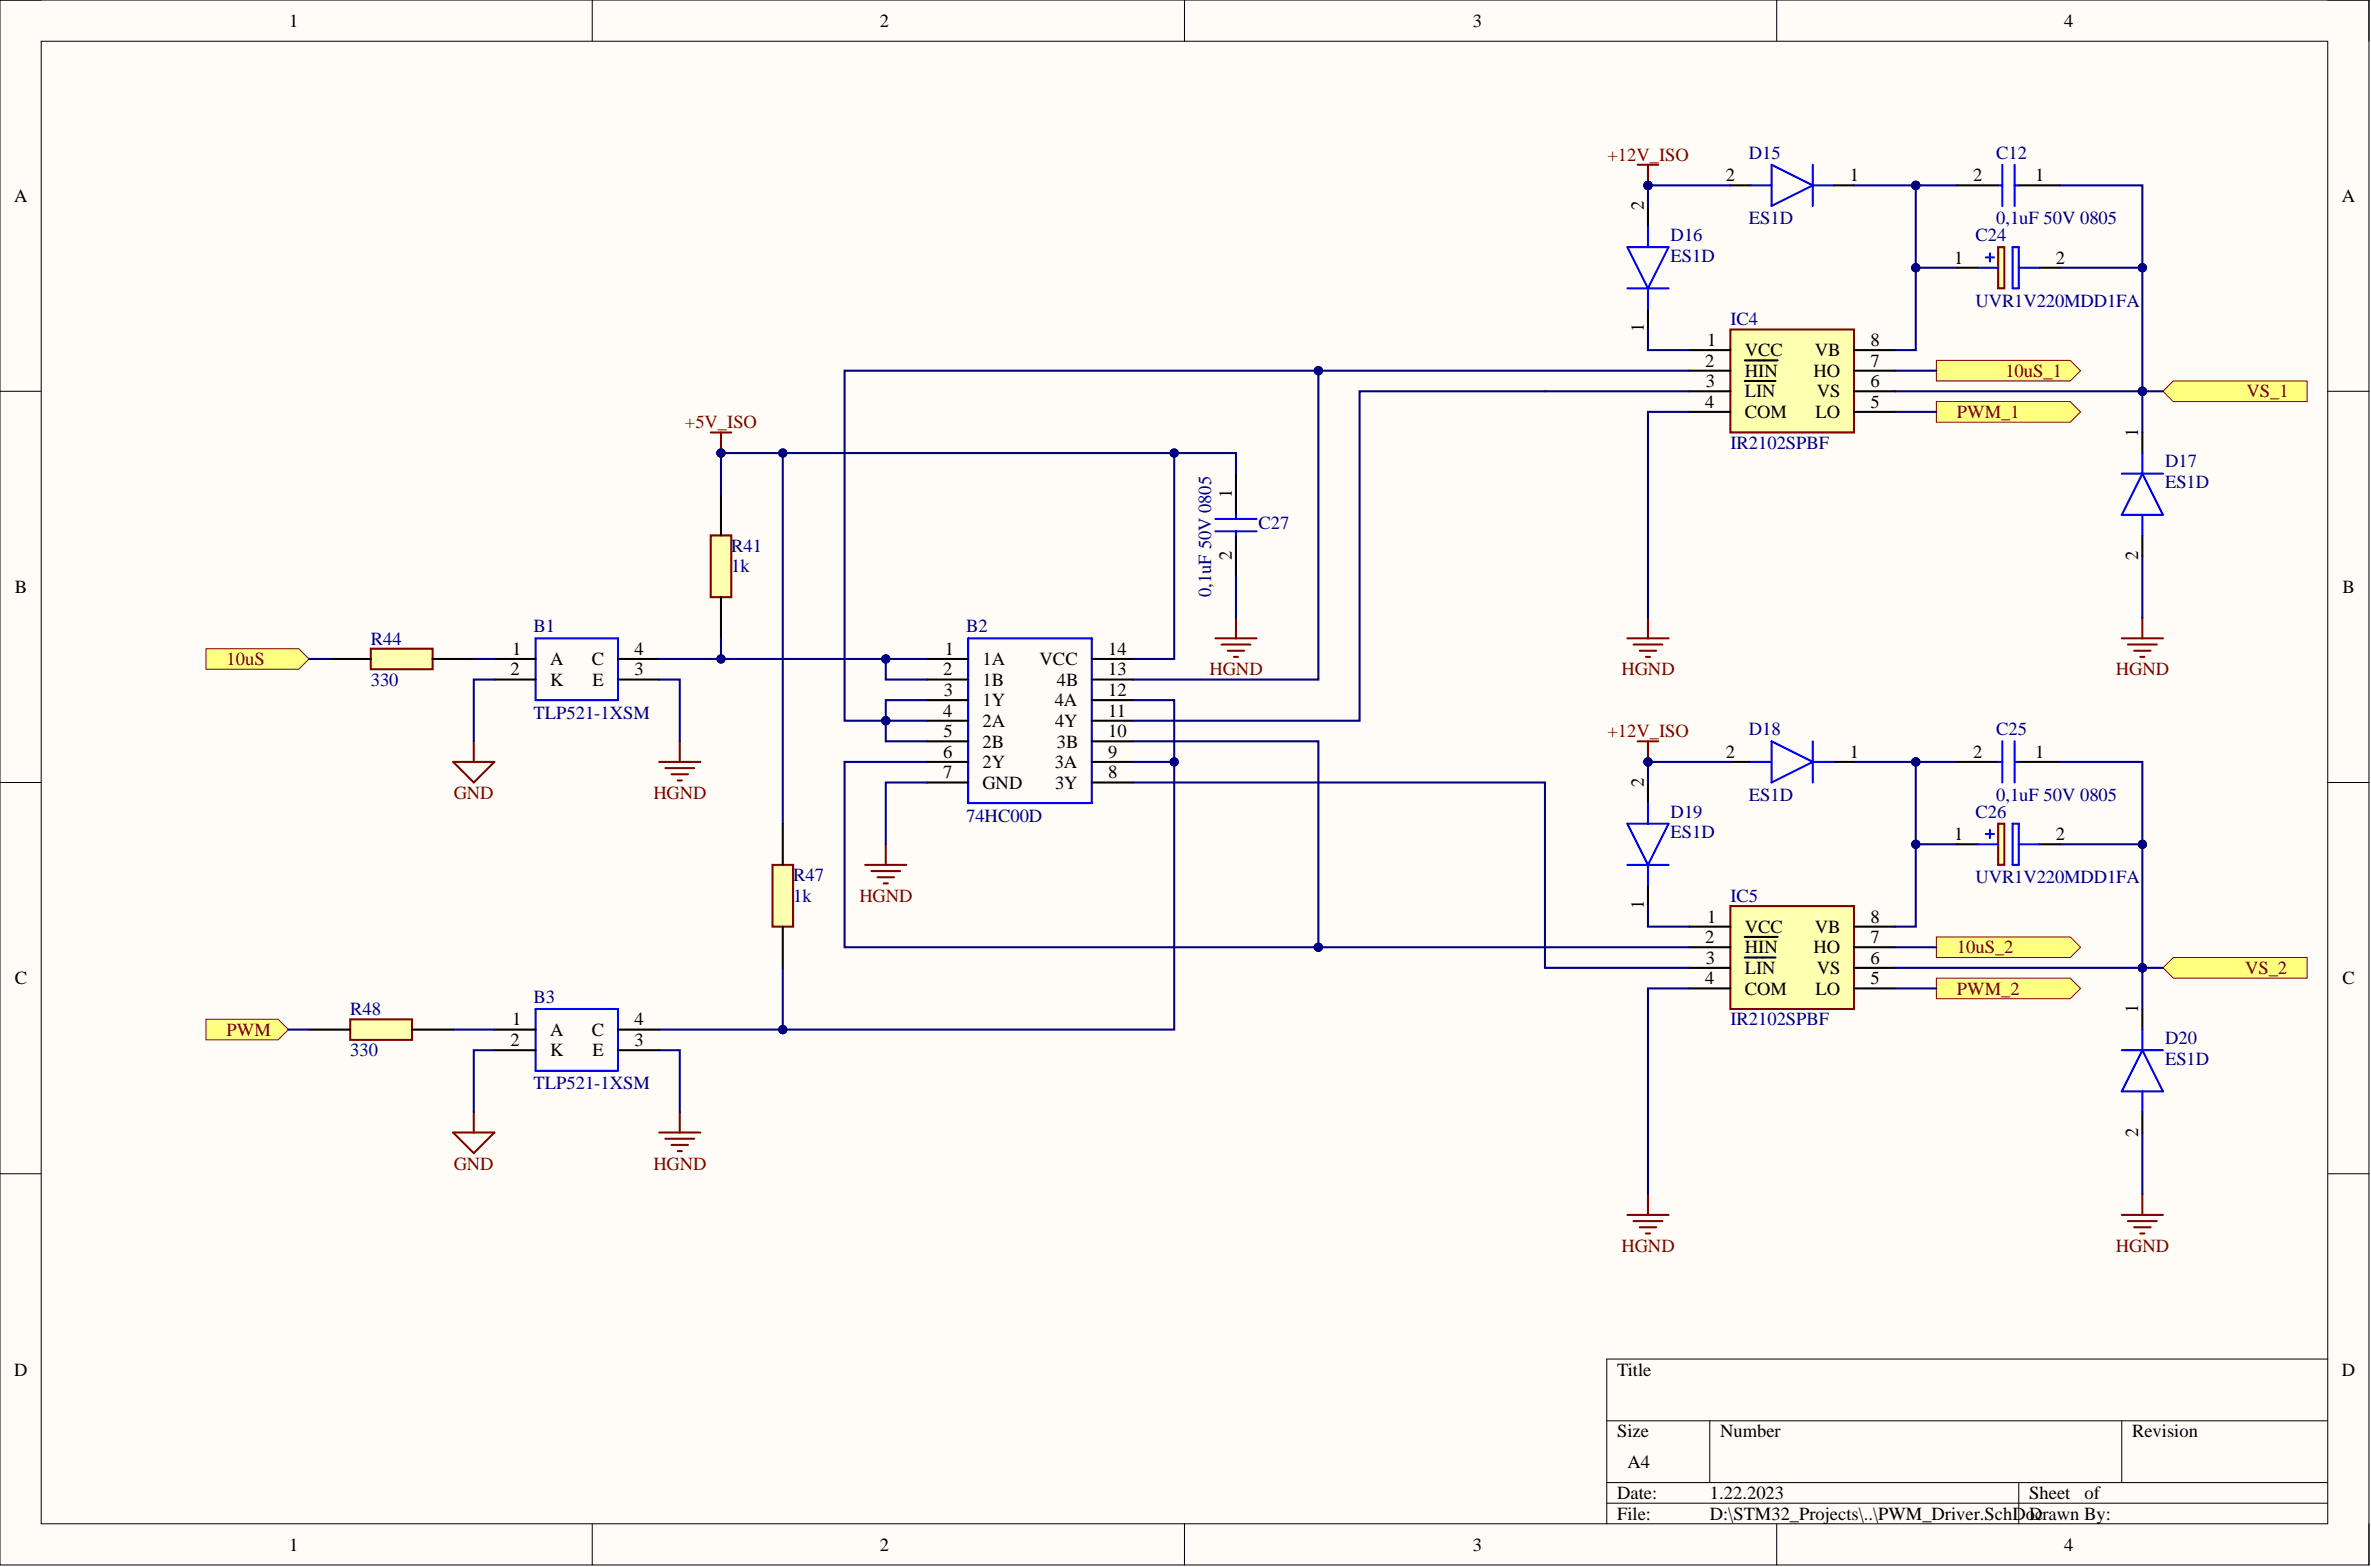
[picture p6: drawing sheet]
<svg xmlns="http://www.w3.org/2000/svg" width="292mm" height="193mm" viewBox="0 0 292 193" stroke-linecap="round" stroke-linejoin="round" font-family="sans-serif">
<defs><g id="words">
<g font-size="2.3">
<text x="35.6" y="3.3">1</text>
<text x="108.4" y="3.3">2</text>
<text x="181.5" y="3.3">3</text>
<text x="254.3" y="3.3">4</text>
<text x="212.6" y="22.3">2</text>
<text x="227.9" y="22.3">1</text>
<text x="243.1" y="22.3">2</text>
<text x="250.7" y="22.3">1</text>
<text x="1.7" y="24.9">A</text>
<text x="202.5" y="25.9" transform="rotate(-90 202.5 25.9)">2</text>
<text x="288.5" y="24.9">A</text>
<text x="240.8" y="32.5">1</text>
<text x="253.3" y="32.5">2</text>
<text x="202.5" y="40.9" transform="rotate(-90 202.5 40.9)">1</text>
<text x="210.1" y="45.1">2</text>
<text x="210.2" y="47.7">3</text>
<text x="210.3" y="42.6">1</text>
<text x="215" y="43.9">VCC</text>
<text x="215" y="46.4">HIN</text>
<text x="223.4" y="46.4">HO</text>
<text x="223.6" y="43.9">VB</text>
<text x="230.4" y="42.6">8</text>
<text x="230.4" y="45.1">7</text>
<text x="230.4" y="47.7">6</text>
<text x="210.1" y="50.2">4</text>
<text x="215" y="48.9">LIN</text>
<text x="215" y="51.5">COM</text>
<text x="223.7" y="51.5">LO</text>
<text x="223.8" y="48.9">VS</text>
<text x="230.4" y="50.2">5</text>
<text x="263.4" y="53.8" transform="rotate(-90 263.4 53.8)">1</text>
<text x="151.8" y="61.4" transform="rotate(-90 151.8 61.4)">1</text>
<text x="151.8" y="69" transform="rotate(-90 151.8 69)">2</text>
<text x="263.4" y="69" transform="rotate(-90 263.4 69)">2</text>
<text x="1.8" y="73">B</text>
<text x="288.6" y="73">B</text>
<text x="62.9" y="83.2">2</text>
<text x="63.1" y="80.6">1</text>
<text x="67.8" y="81.9">A</text>
<text x="72.9" y="81.9">C</text>
<text x="78.2" y="80.6">4</text>
<text x="78.2" y="83.2">3</text>
<text x="116.2" y="83.2">2</text>
<text x="116.4" y="80.6">1</text>
<text x="121.1" y="81.9">1A</text>
<text x="128.1" y="81.9">VCC</text>
<text x="136.5" y="80.6">14</text>
<text x="136.5" y="83.2">13</text>
<text x="67.8" y="84.4">K</text>
<text x="73" y="84.4">E</text>
<text x="116.2" y="88.2">4</text>
<text x="116.3" y="85.7">3</text>
<text x="121.1" y="84.4">1B</text>
<text x="121.1" y="87">1Y</text>
<text x="121.1" y="89.5">2A</text>
<text x="129.9" y="87">4A</text>
<text x="130" y="89.5">4Y</text>
<text x="130.2" y="84.4">4B</text>
<text x="136.5" y="85.7">12</text>
<text x="136.5" y="88.2">11</text>
<text x="116.2" y="93.3">6</text>
<text x="116.2" y="95.9">7</text>
<text x="116.2" y="90.8">5</text>
<text x="121.1" y="92.1">2B</text>
<text x="121.1" y="94.6">2Y</text>
<text x="129.9" y="94.6">3A</text>
<text x="130.2" y="92.1">3B</text>
<text x="136.5" y="90.8">10</text>
<text x="136.5" y="93.3">9</text>
<text x="136.5" y="95.9">8</text>
<text x="212.6" y="93.3">2</text>
<text x="227.9" y="93.3">1</text>
<text x="243.1" y="93.3">2</text>
<text x="250.7" y="93.3">1</text>
<text x="121.1" y="97.1">GND</text>
<text x="130" y="97.1">3Y</text>
<text x="202.5" y="96.9" transform="rotate(-90 202.5 96.9)">2</text>
<text x="240.8" y="103.5">1</text>
<text x="253.3" y="103.5">2</text>
<text x="202.5" y="111.9" transform="rotate(-90 202.5 111.9)">1</text>
<text x="210.3" y="113.6">1</text>
<text x="230.4" y="113.6">8</text>
<text x="210.1" y="116.1">2</text>
<text x="210.2" y="118.7">3</text>
<text x="215" y="114.9">VCC</text>
<text x="215" y="117.4">HIN</text>
<text x="215" y="119.9">LIN</text>
<text x="223.4" y="117.4">HO</text>
<text x="223.6" y="114.9">VB</text>
<text x="223.8" y="119.9">VS</text>
<text x="230.4" y="116.1">7</text>
<text x="230.4" y="118.7">6</text>
<text x="1.8" y="121.2">C</text>
<text x="210.1" y="121.2">4</text>
<text x="215" y="122.5">COM</text>
<text x="223.7" y="122.5">LO</text>
<text x="230.4" y="121.2">5</text>
<text x="263.4" y="124.8" transform="rotate(-90 263.4 124.8)">1</text>
<text x="288.6" y="121.2">C</text>
<text x="62.9" y="128.8">2</text>
<text x="63.1" y="126.3">1</text>
<text x="67.8" y="127.6">A</text>
<text x="67.8" y="130.1">K</text>
<text x="72.9" y="127.6">C</text>
<text x="73" y="130.1">E</text>
<text x="78.2" y="126.3">4</text>
<text x="78.2" y="128.8">3</text>
<text x="263.4" y="140" transform="rotate(-90 263.4 140)">2</text>
<text x="1.7" y="169.4">D</text>
<text x="199.2" y="169.4">Title</text>
<text x="288.5" y="169.4">D</text>
<text x="199.2" y="177">Size</text>
<text x="211.9" y="177">Number</text>
<text x="262.7" y="177">Revision</text>
<text x="199.2" y="184.6">Date:</text>
<text x="200.5" y="180.8">A4</text>
<text x="210.6" y="184.6">1.22.2023</text>
<text x="250" y="184.6">Sheet</text>
<text x="256.8" y="184.6">of</text>
<text x="35.6" y="190.9">1</text>
<text x="108.4" y="190.9">2</text>
<text x="181.5" y="190.9">3</text>
<text x="199.2" y="187.1">File:</text>
<text x="210.6" y="187.1">D:\STM32_Projects\..\PWM_Driver.SchDoc</text>
<text x="250" y="187.1">Drawn By:</text>
<text x="254.3" y="190.9">4</text>
</g>
<g font-size="2.3" fill="#800000">
<text x="198" y="19.8">+12V_ISO</text>
<text x="247.1" y="46.4">10uS_1</text>
<text x="84.4" y="52.7">+5V_ISO</text>
<text x="241.1" y="51.5">PWM_1</text>
<text x="276.7" y="48.9">VS_1</text>
<text x="27.9" y="81.9">10uS</text>
<text x="149" y="83.2">HGND</text>
<text x="199.8" y="83.2">HGND</text>
<text x="260.7" y="83.2">HGND</text>
<text x="198" y="90.8">+12V_ISO</text>
<text x="55.9" y="98.4">GND</text>
<text x="80.5" y="98.4">HGND</text>
<text x="105.9" y="111.1">HGND</text>
<text x="241.1" y="117.4">10uS_2</text>
<text x="276.6" y="119.9">VS_2</text>
<text x="241.1" y="122.5">PWM_2</text>
<text x="27.9" y="127.6">PWM</text>
<text x="55.9" y="144">GND</text>
<text x="80.5" y="144">HGND</text>
<text x="199.8" y="154.2">HGND</text>
<text x="260.7" y="154.2">HGND</text>
</g>
<g font-size="2.3" fill="#000080">
<text x="215.5" y="19.5">D15</text>
<text x="245.9" y="19.5">C12</text>
<text x="205.8" y="29.7">D16</text>
<text x="215.5" y="27.6">ES1D</text>
<text x="243.4" y="29.7">C24</text>
<text x="245.9" y="27.6">0,1uF 50V 0805</text>
<text x="205.8" y="32.2">ES1D</text>
<text x="213.2" y="40.1">IC4</text>
<text x="243.4" y="37.8">UVR1V220MDD1FA</text>
<text x="213.2" y="55.3">IR2102SPBF</text>
<text x="266.7" y="57.6">D17</text>
<text x="155.1" y="65.2">C27</text>
<text x="266.7" y="60.1">ES1D</text>
<text x="90.1" y="68">R41</text>
<text x="90.1" y="70.5">1k</text>
<text x="65.7" y="77.9">B1</text>
<text x="119" y="77.9">B2</text>
<text x="149.2" y="73.5" transform="rotate(-90 149.2 73.5)">0,1uF 50V 0805</text>
<text x="45.7" y="79.4">R44</text>
<text x="45.7" y="84.4">330</text>
<text x="65.7" y="88.5">TLP521-1XSM</text>
<text x="215.5" y="90.5">D18</text>
<text x="245.9" y="90.5">C25</text>
<text x="119" y="101.2">74HC00D</text>
<text x="205.8" y="100.7">D19</text>
<text x="215.5" y="98.6">ES1D</text>
<text x="243.4" y="100.7">C26</text>
<text x="245.9" y="98.6">0,1uF 50V 0805</text>
<text x="205.8" y="103.2">ES1D</text>
<text x="97.7" y="108.5">R47</text>
<text x="97.7" y="111.1">1k</text>
<text x="213.2" y="111.1">IC5</text>
<text x="243.4" y="108.8">UVR1V220MDD1FA</text>
<text x="43.1" y="125">R48</text>
<text x="65.7" y="123.5">B3</text>
<text x="43.1" y="130.1">330</text>
<text x="213.2" y="126.3">IR2102SPBF</text>
<text x="266.7" y="128.6">D20</text>
<text x="266.7" y="131.1">ES1D</text>
<text x="65.7" y="134.1">TLP521-1XSM</text>
</g>
</g></defs>
<path d="M0 0h291.8v192.7h-291.8z" fill-rule="evenodd" fill="#fffcf8"/>
<path d="M0 0h291.8v192.7h-291.8z" fill="none" stroke="#000" stroke-width=".12"/>
<path d="M5.1 5.1h281.7v182.5h-281.7z" fill-rule="evenodd" fill="#fffcf8"/>
<g fill="none" stroke="#000" stroke-width=".12">
<path d="M0 0h5.1M5.1 5.1h281.7v182.5h-281.7zM73 0v5.1M145.9 0v5.1M218.9 0v5.1M286.8 0h5v5.1M0 48.2h5.1M286.8 48.2h5M0 96.4h5.1M286.8 96.4h5M0 144.5h5.1M286.8 144.5h5"/>
<path d="M197.9 175h88.9M210.6 175v7.6M261.4 175v7.6M286.8 167.4h-88.9v20.2M73 187.6v5.1M145.9 187.6v5.1M197.9 182.6h88.9M197.9 185.1h88.9M218.9 187.6v5.1M248.7 182.6v5M291.8 187.6v5.1"/>
</g>
<path d="M213.2 40.6h15.2v12.7h-15.2z" fill-rule="evenodd" fill="#ffffb0"/>
<path d="M213.2 40.6h15.2v12.7h-15.2zM200.5 78.6h5.1M201.2 79.4h3.6M203 76.1v2.5M261.4 78.6h5.1M262.2 79.4h3.5M263.9 76.1v2.5M202 80.1h2M202.8 80.9h.5M262.9 80.1h2M263.7 80.9h.5" fill="none" stroke="#800000" stroke-width=".25"/>
<g fill="none" stroke="#000" stroke-width=".25">
<path d="M241.1 22.8h5.1M248.7 22.8h5.1M208.1 43.1h5.1M208.1 45.6h5.1M208.1 48.2h5.1M208.1 50.7h5.1M215 44.4h4M215 46.9h3.7M228.4 43.1h5.1M228.4 45.6h5.1M228.4 48.2h5.1M228.4 50.7h5.1"/>
<path d="M263.9 53.3v2.5M263.9 65.9v2.6"/>
</g>
<path d="M246.2 22.8h.5M246.7 20.3v5.1M248.2 20.3v5.1M248.2 22.8h.5M261.4 58.3h5.1M263.9 58.3l2.6 5.1h-5.1zM263.9 55.8v2.5M263.9 63.4v2.5" fill="none" stroke="#00f" stroke-width=".25"/>
<path d="M238.6 44.4h16.4l1.3 1.2-1.3 1.3h-16.4z" fill-rule="evenodd" fill="#ffff80"/>
<path d="M238.6 44.4h16.4l1.3 1.2-1.3 1.3h-16.4z" fill="none" stroke="#800000" stroke-width=".12"/>
<path d="M238.6 49.5h16.4l1.3 1.2-1.3 1.3h-16.4z" fill-rule="evenodd" fill="#ffff80"/>
<path d="M238.6 49.5h16.4l1.3 1.2-1.3 1.3h-16.4z" fill="none" stroke="#800000" stroke-width=".12"/>
<path d="M238.6 115.4h16.4l1.3 1.2-1.3 1.3h-16.4z" fill-rule="evenodd" fill="#ffff80"/>
<path d="M238.6 115.4h16.4l1.3 1.2-1.3 1.3h-16.4z" fill="none" stroke="#800000" stroke-width=".12"/>
<path d="M238.6 120.5h16.4l1.3 1.2-1.3 1.3h-16.4z" fill-rule="evenodd" fill="#ffff80"/>
<path d="M238.6 120.5h16.4l1.3 1.2-1.3 1.3h-16.4z" fill="none" stroke="#800000" stroke-width=".12"/>
<path d="M266.5 48.2l1.2-1.3h16.5v2.6h-16.5z" fill-rule="evenodd" fill="#ffff80"/>
<path d="M266.5 48.2l1.2-1.3h16.5v2.6h-16.5z" fill="none" stroke="#800000" stroke-width=".12"/>
<path d="M266.5 119.2l1.2-1.3h16.5v2.6h-16.5z" fill-rule="evenodd" fill="#ffff80"/>
<path d="M266.5 119.2l1.2-1.3h16.5v2.6h-16.5z" fill="none" stroke="#800000" stroke-width=".12"/>
<path d="M203 25.4v2.5M203 38v2.6M213.2 22.8h2.5M225.9 22.8h2.5" fill="none" stroke="#000" stroke-width=".25"/>
<path d="M200.5 30.4h5.1l-2.6 5.1zM200.5 35.5h5.1M203 27.9v2.5M203 35.5v2.5M215.7 22.8h2.6M218.3 20.3l5 2.5-5 2.6zM223.3 20.3v5.1M223.3 22.8h2.6" fill="none" stroke="#00f" stroke-width=".25"/>
<path d="M246.2 30.4h.7v5.1h-.7z" fill-rule="evenodd" fill="#ffffb0"/>
<path d="M246.2 30.4h.7v5.1h-.7z" fill="none" stroke="#800000" stroke-width=".25"/>
<path d="M241.1 33h2.5M251.2 33h2.6" fill="none" stroke="#000" stroke-width=".25"/>
<path d="M243.6 33h2.6M244.6 31.7h1.1M245.2 31.2v1M247.9 30.4h.8v5.1h-.8zM248.7 33h2.5" fill="none" stroke="#00f" stroke-width=".25"/>
<path d="M213.2 111.6h15.2v12.7h-15.2z" fill-rule="evenodd" fill="#ffffb0"/>
<path d="M213.2 111.6h15.2v12.7h-15.2zM200.5 149.6h5.1M201.2 150.4h3.6M202 151.1h2M202.8 151.9h.5M203 147.1v2.5M261.4 149.6h5.1M262.2 150.4h3.5M262.9 151.1h2M263.7 151.9h.5M263.9 147.1v2.5" fill="none" stroke="#800000" stroke-width=".25"/>
<g fill="none" stroke="#000" stroke-width=".25">
<path d="M203 96.4v2.5M213.2 93.8h2.5M225.9 93.8h2.5M241.1 93.8h5.1M248.7 93.8h5.1M203 109v2.6M208.1 114.1h5.1M208.1 116.6h5.1M208.1 119.2h5.1M215 115.4h4M215 117.9h3.7M228.4 114.1h5.1"/>
<path d="M228.4 116.6h5.1M228.4 119.2h5.1M208.1 121.7h5.1M228.4 121.7h5.1M263.9 124.3v2.5M263.9 136.9v2.6"/>
</g>
<g fill="none" stroke="#00f" stroke-width=".25">
<path d="M203 98.9v2.5M215.7 93.8h2.6M218.3 91.3l5 2.5-5 2.6zM223.3 93.8h2.6M223.3 91.3v5.1M246.2 93.8h.5M246.7 91.3v5.1M248.2 91.3v5.1M248.2 93.8h.5M200.5 101.4h5.1l-2.6 5.1zM200.5 106.5h5.1M203 106.5v2.5"/>
<path d="M261.4 129.3h5.1M263.9 129.3l2.6 5.1h-5.1zM263.9 126.8v2.5M263.9 134.4v2.5"/>
</g>
<path d="M246.2 101.4h.7v5.1h-.7z" fill-rule="evenodd" fill="#ffffb0"/>
<path d="M149.7 78.6h5.1M150.5 79.4h3.5M152.3 76.1v2.5M151.3 80.1h2M152 80.9h.5M106.6 106.5h5.1M107.3 107.3h3.6M108.1 108h2M108.9 108.8h.5M109.1 104v2.5M246.2 101.4h.7v5.1h-.7z" fill="none" stroke="#800000" stroke-width=".25"/>
<g fill="none" stroke="#000" stroke-width=".25">
<path d="M152.3 58.3v5.1M152.3 65.9v5.1M114.2 81.1h5.1M114.2 83.7h5.1M114.2 86.2h5.1M114.2 88.8h5.1M114.2 91.3h5.1M114.2 93.8h5.1M114.2 96.4h5.1M134.5 81.1h5.1M134.5 83.7h5.1M134.5 86.2h5.1"/>
<path d="M134.5 88.8h5.1M134.5 91.3h5.1M134.5 93.8h5.1M134.5 96.4h5.1M241.1 104h2.5M251.2 104h2.6"/>
</g>
<path d="M119.3 78.6h15.2v20.3h-15.2zM149.7 63.9h5.1M149.7 65.4h5.1M152.3 63.4v.5M152.3 65.4v.5M243.6 104h2.6M244.6 102.7h1.1M245.2 102.2v1M247.9 101.4h.8v5.1h-.8zM248.7 104h2.5" fill="none" stroke="#00f" stroke-width=".25"/>
<path d="M25.4 79.9h11.4l1.3 1.2-1.3 1.3h-11.4z" fill-rule="evenodd" fill="#ffff80"/>
<path d="M25.4 79.9h11.4l1.3 1.2-1.3 1.3h-11.4z" fill="none" stroke="#800000" stroke-width=".12"/>
<path d="M25.4 125.5h8.9l1.2 1.3-1.2 1.3h-8.9z" fill-rule="evenodd" fill="#ffff80"/>
<path d="M25.4 125.5h8.9l1.2 1.3-1.2 1.3h-8.9z" fill="none" stroke="#800000" stroke-width=".12"/>
<path d="M66 78.6h10.1v7.6h-10.1zM66 124.3h10.1v7.6h-10.1z" fill="none" stroke="#00f" stroke-width=".25"/>
<path d="M60.9 81.1h5.1M60.9 83.7h5.1M76.1 81.1h5.1M76.1 83.7h5.1M60.9 126.8h5.1M60.9 129.3h5.1M76.1 126.8h5.1M76.1 129.3h5.1" fill="none" stroke="#000" stroke-width=".25"/>
<path d="M81.2 93.8h5.1M82 94.6h3.5M82.7 95.3h2.1M83.5 96.1h.5M83.7 91.3v2.5M81.2 139.5h5.1M83.7 136.9v2.6M82 140.2h3.5M82.7 141h2.1M83.5 141.8h.5" fill="none" stroke="#800000" stroke-width=".25"/>
<path d="M87.6 65.9h2.5v7.6h-2.5z" fill-rule="evenodd" fill="#ffffb0"/>
<path d="M87.6 65.9h2.5v7.6h-2.5z" fill="none" stroke="#800000" stroke-width=".25"/>
<path d="M88.8 60.9v5M88.8 73.5v5.1" fill="none" stroke="#000" stroke-width=".25"/>
<path d="M95.2 106.5h2.5v7.6h-2.5z" fill-rule="evenodd" fill="#ffffb0"/>
<path d="M55.8 93.8h5.1l-2.5 2.6zM58.4 91.3v2.5M95.2 106.5h2.5v7.6h-2.5zM55.8 139.5h5.1l-2.5 2.5zM58.4 136.9v2.6" fill="none" stroke="#800000" stroke-width=".25"/>
<path d="M96.4 101.4v5.1M96.4 114.1v5.1" fill="none" stroke="#000" stroke-width=".25"/>
<path d="M45.7 79.9h7.6v2.5h-7.6z" fill-rule="evenodd" fill="#ffffb0"/>
<path d="M45.7 79.9h7.6v2.5h-7.6z" fill="none" stroke="#800000" stroke-width=".25"/>
<path d="M40.6 81.1h5.1M53.3 81.1h5.1" fill="none" stroke="#000" stroke-width=".25"/>
<path d="M43.1 125.5h7.7v2.6h-7.7z" fill-rule="evenodd" fill="#ffffb0"/>
<path d="M201.8 20.3h2.5M203 20.3v2.5M43.1 125.5h7.7v2.6h-7.7z" fill="none" stroke="#800000" stroke-width=".25"/>
<path d="M38.1 126.8h5M50.8 126.8h5" fill="none" stroke="#000" stroke-width=".25"/>
<circle cx="203" cy="22.8" r=".51" fill="#000080"/>
<circle cx="203" cy="22.8" r=".51" fill="none" stroke="#000080" stroke-width=".12"/>
<path d="M201.8 91.3h2.5M203 91.3v2.5" fill="none" stroke="#800000" stroke-width=".25"/>
<circle cx="203" cy="93.8" r=".51" fill="#000080"/>
<circle cx="203" cy="93.8" r=".51" fill="none" stroke="#000080" stroke-width=".12"/>
<path d="M203 93.8h10.2" fill="none" stroke="#000080" stroke-width=".25"/>
<circle cx="203" cy="93.8" r=".51" fill="#000080"/>
<circle cx="203" cy="93.8" r=".51" fill="none" stroke="#000080" stroke-width=".12"/>
<path d="M38.1 81.1h2.5M58.4 81.1h2.5M60.9 83.7h-2.5v7.6M144.7 93.8v33h-63.5M35.5 126.8h2.6M55.8 126.8h5.1M60.9 129.3h-2.5v7.6M81.2 129.3h2.5v7.6" fill="none" stroke="#000080" stroke-width=".25"/>
<circle cx="96.4" cy="126.8" r=".51" fill="#000080"/>
<circle cx="96.4" cy="126.8" r=".51" fill="none" stroke="#000080" stroke-width=".12"/>
<circle cx="144.7" cy="93.8" r=".51" fill="#000080"/>
<circle cx="144.7" cy="93.8" r=".51" fill="none" stroke="#000080" stroke-width=".12"/>
<path d="M81.2 83.7h2.5v7.6M81.2 81.1h27.9" fill="none" stroke="#000080" stroke-width=".25"/>
<circle cx="109.1" cy="81.1" r=".51" fill="#000080"/>
<circle cx="109.1" cy="81.1" r=".51" fill="none" stroke="#000080" stroke-width=".12"/>
<circle cx="88.8" cy="81.1" r=".51" fill="#000080"/>
<circle cx="88.8" cy="81.1" r=".51" fill="none" stroke="#000080" stroke-width=".12"/>
<path d="M114.2 93.8h-10.1v22.8h104" fill="none" stroke="#000080" stroke-width=".25"/>
<circle cx="162.4" cy="116.6" r=".51" fill="#000080"/>
<circle cx="162.4" cy="116.6" r=".51" fill="none" stroke="#000080" stroke-width=".12"/>
<path d="M109.1 88.8v2.5h5.1M114.2 96.4h-5.1v7.6" fill="none" stroke="#000080" stroke-width=".25"/>
<circle cx="109.1" cy="88.8" r=".51" fill="#000080"/>
<circle cx="109.1" cy="88.8" r=".51" fill="none" stroke="#000080" stroke-width=".12"/>
<path d="M114.2 86.2h-5.1v2.6" fill="none" stroke="#000080" stroke-width=".25"/>
<circle cx="109.1" cy="88.8" r=".51" fill="#000080"/>
<circle cx="109.1" cy="88.8" r=".51" fill="none" stroke="#000080" stroke-width=".12"/>
<path d="M114.2 81.1h-5.1v2.6h5.1" fill="none" stroke="#000080" stroke-width=".25"/>
<circle cx="109.1" cy="81.1" r=".51" fill="#000080"/>
<circle cx="109.1" cy="81.1" r=".51" fill="none" stroke="#000080" stroke-width=".12"/>
<path d="M139.6 96.4h50.7v22.8M139.6 86.2h5.1v7.6h-5.1" fill="none" stroke="#000080" stroke-width=".25"/>
<circle cx="144.7" cy="93.8" r=".51" fill="#000080"/>
<circle cx="144.7" cy="93.8" r=".51" fill="none" stroke="#000080" stroke-width=".12"/>
<path d="M139.6 91.3h22.8v25.3" fill="none" stroke="#000080" stroke-width=".25"/>
<circle cx="162.4" cy="116.6" r=".51" fill="#000080"/>
<circle cx="162.4" cy="116.6" r=".51" fill="none" stroke="#000080" stroke-width=".12"/>
<path d="M162.4 45.6v38.1h-22.8M190.3 48.2h-22.8v40.6h-27.9" fill="none" stroke="#000080" stroke-width=".25"/>
<circle cx="162.4" cy="45.6" r=".51" fill="#000080"/>
<circle cx="162.4" cy="45.6" r=".51" fill="none" stroke="#000080" stroke-width=".12"/>
<path d="M144.7 55.8h7.6v2.5" fill="none" stroke="#000080" stroke-width=".25"/>
<circle cx="144.7" cy="55.8" r=".51" fill="#000080"/>
<circle cx="144.7" cy="55.8" r=".51" fill="none" stroke="#000080" stroke-width=".12"/>
<path d="M190.3 48.2h17.8M203 40.6v2.5h5.1M208.1 50.7h-5.1v25.4M228.4 93.8h7.6M190.3 119.2h17.8M203 111.6v2.5h5.1M208.1 121.7h-5.1v25.4" fill="none" stroke="#000080" stroke-width=".25"/>
<circle cx="236" cy="93.8" r=".51" fill="#000080"/>
<circle cx="236" cy="93.8" r=".51" fill="none" stroke="#000080" stroke-width=".12"/>
<path d="M228.4 22.8h7.6" fill="none" stroke="#000080" stroke-width=".25"/>
<circle cx="236" cy="22.8" r=".51" fill="#000080"/>
<circle cx="236" cy="22.8" r=".51" fill="none" stroke="#000080" stroke-width=".12"/>
<path d="M233.5 119.2h30.4v5.1M233.5 121.7h5.1" fill="none" stroke="#000080" stroke-width=".25"/>
<circle cx="263.9" cy="119.2" r=".51" fill="#000080"/>
<circle cx="263.9" cy="119.2" r=".51" fill="none" stroke="#000080" stroke-width=".12"/>
<path d="M236 93.8v20.3h-2.5M233.5 116.6h5.1" fill="none" stroke="#000080" stroke-width=".25"/>
<circle cx="236" cy="104" r=".51" fill="#000080"/>
<circle cx="236" cy="104" r=".51" fill="none" stroke="#000080" stroke-width=".12"/>
<circle cx="236" cy="93.8" r=".51" fill="#000080"/>
<circle cx="236" cy="93.8" r=".51" fill="none" stroke="#000080" stroke-width=".12"/>
<path d="M233.5 48.2h30.4v5.1M233.5 50.7h5.1" fill="none" stroke="#000080" stroke-width=".25"/>
<circle cx="263.9" cy="48.2" r=".51" fill="#000080"/>
<circle cx="263.9" cy="48.2" r=".51" fill="none" stroke="#000080" stroke-width=".12"/>
<path d="M236 22.8v20.3h-2.5M233.5 45.6h5.1" fill="none" stroke="#000080" stroke-width=".25"/>
<circle cx="236" cy="22.8" r=".51" fill="#000080"/>
<circle cx="236" cy="22.8" r=".51" fill="none" stroke="#000080" stroke-width=".12"/>
<circle cx="236" cy="33" r=".51" fill="#000080"/>
<circle cx="236" cy="33" r=".51" fill="none" stroke="#000080" stroke-width=".12"/>
<path d="M236 104h5.1" fill="none" stroke="#000080" stroke-width=".25"/>
<circle cx="236" cy="104" r=".51" fill="#000080"/>
<circle cx="236" cy="104" r=".51" fill="none" stroke="#000080" stroke-width=".12"/>
<path d="M236 93.8h5.1" fill="none" stroke="#000080" stroke-width=".25"/>
<circle cx="236" cy="93.8" r=".51" fill="#000080"/>
<circle cx="236" cy="93.8" r=".51" fill="none" stroke="#000080" stroke-width=".12"/>
<path d="M236 33h5.1" fill="none" stroke="#000080" stroke-width=".25"/>
<circle cx="236" cy="33" r=".51" fill="#000080"/>
<circle cx="236" cy="33" r=".51" fill="none" stroke="#000080" stroke-width=".12"/>
<path d="M236 22.8h5.1" fill="none" stroke="#000080" stroke-width=".25"/>
<circle cx="236" cy="22.8" r=".51" fill="#000080"/>
<circle cx="236" cy="22.8" r=".51" fill="none" stroke="#000080" stroke-width=".12"/>
<path d="M253.8 104h10.1" fill="none" stroke="#000080" stroke-width=".25"/>
<circle cx="263.9" cy="104" r=".51" fill="#000080"/>
<circle cx="263.9" cy="104" r=".51" fill="none" stroke="#000080" stroke-width=".12"/>
<path d="M253.8 93.8h10.1v25.4" fill="none" stroke="#000080" stroke-width=".25"/>
<circle cx="263.9" cy="104" r=".51" fill="#000080"/>
<circle cx="263.9" cy="104" r=".51" fill="none" stroke="#000080" stroke-width=".12"/>
<circle cx="263.9" cy="119.2" r=".51" fill="#000080"/>
<circle cx="263.9" cy="119.2" r=".51" fill="none" stroke="#000080" stroke-width=".12"/>
<path d="M253.8 33h10.1" fill="none" stroke="#000080" stroke-width=".25"/>
<circle cx="263.9" cy="33" r=".51" fill="#000080"/>
<circle cx="263.9" cy="33" r=".51" fill="none" stroke="#000080" stroke-width=".12"/>
<path d="M253.8 22.8h10.1v25.4" fill="none" stroke="#000080" stroke-width=".25"/>
<circle cx="263.9" cy="33" r=".51" fill="#000080"/>
<circle cx="263.9" cy="33" r=".51" fill="none" stroke="#000080" stroke-width=".12"/>
<circle cx="263.9" cy="48.2" r=".51" fill="#000080"/>
<circle cx="263.9" cy="48.2" r=".51" fill="none" stroke="#000080" stroke-width=".12"/>
<path d="M263.9 119.2h2.6" fill="none" stroke="#000080" stroke-width=".25"/>
<circle cx="263.9" cy="119.2" r=".51" fill="#000080"/>
<circle cx="263.9" cy="119.2" r=".51" fill="none" stroke="#000080" stroke-width=".12"/>
<path d="M263.9 48.2h2.6" fill="none" stroke="#000080" stroke-width=".25"/>
<circle cx="263.9" cy="48.2" r=".51" fill="#000080"/>
<circle cx="263.9" cy="48.2" r=".51" fill="none" stroke="#000080" stroke-width=".12"/>
<path d="M88.8 78.6v2.5" fill="none" stroke="#000080" stroke-width=".25"/>
<circle cx="88.8" cy="81.1" r=".51" fill="#000080"/>
<circle cx="88.8" cy="81.1" r=".51" fill="none" stroke="#000080" stroke-width=".12"/>
<path d="M88.8 55.8v5.1" fill="none" stroke="#000080" stroke-width=".25"/>
<circle cx="88.8" cy="55.8" r=".51" fill="#000080"/>
<circle cx="88.8" cy="55.8" r=".51" fill="none" stroke="#000080" stroke-width=".12"/>
<path d="M96.4 119.2v7.6" fill="none" stroke="#000080" stroke-width=".25"/>
<circle cx="96.4" cy="126.8" r=".51" fill="#000080"/>
<circle cx="96.4" cy="126.8" r=".51" fill="none" stroke="#000080" stroke-width=".12"/>
<path d="M96.4 55.8v45.6" fill="none" stroke="#000080" stroke-width=".25"/>
<circle cx="96.4" cy="55.8" r=".51" fill="#000080"/>
<circle cx="96.4" cy="55.8" r=".51" fill="none" stroke="#000080" stroke-width=".12"/>
<path d="M152.3 71v5.1M203 93.8v2.6" fill="none" stroke="#000080" stroke-width=".25"/>
<circle cx="203" cy="93.8" r=".51" fill="#000080"/>
<circle cx="203" cy="93.8" r=".51" fill="none" stroke="#000080" stroke-width=".12"/>
<path d="M203 22.8v2.6" fill="none" stroke="#000080" stroke-width=".25"/>
<circle cx="203" cy="22.8" r=".51" fill="#000080"/>
<circle cx="203" cy="22.8" r=".51" fill="none" stroke="#000080" stroke-width=".12"/>
<path d="M203 22.8h10.2M263.9 68.5v7.6M263.9 139.5v7.6" fill="none" stroke="#000080" stroke-width=".25"/>
<circle cx="203" cy="22.8" r=".51" fill="#000080"/>
<circle cx="203" cy="22.8" r=".51" fill="none" stroke="#000080" stroke-width=".12"/>
<path d="M208.1 45.6h-104v43.2h10.1" fill="none" stroke="#000080" stroke-width=".25"/>
<circle cx="162.4" cy="45.6" r=".51" fill="#000080"/>
<circle cx="162.4" cy="45.6" r=".51" fill="none" stroke="#000080" stroke-width=".12"/>
<circle cx="109.1" cy="88.8" r=".51" fill="#000080"/>
<circle cx="109.1" cy="88.8" r=".51" fill="none" stroke="#000080" stroke-width=".12"/>
<path d="M87.6 53.3h2.5M88.8 53.3v2.5" fill="none" stroke="#800000" stroke-width=".25"/>
<circle cx="88.8" cy="55.8" r=".51" fill="#000080"/>
<circle cx="88.8" cy="55.8" r=".51" fill="none" stroke="#000080" stroke-width=".12"/>
<path d="M88.8 55.8h55.9v25.3h-5.1" fill="none" stroke="#000080" stroke-width=".25"/>
<circle cx="144.7" cy="55.8" r=".51" fill="#000080"/>
<circle cx="144.7" cy="55.8" r=".51" fill="none" stroke="#000080" stroke-width=".12"/>
<circle cx="96.4" cy="55.8" r=".51" fill="#000080"/>
<circle cx="96.4" cy="55.8" r=".51" fill="none" stroke="#000080" stroke-width=".12"/>
<circle cx="88.8" cy="55.8" r=".51" fill="#000080"/>
<circle cx="88.8" cy="55.8" r=".51" fill="none" stroke="#000080" stroke-width=".12"/>
<use href="#words"/>
</svg>
